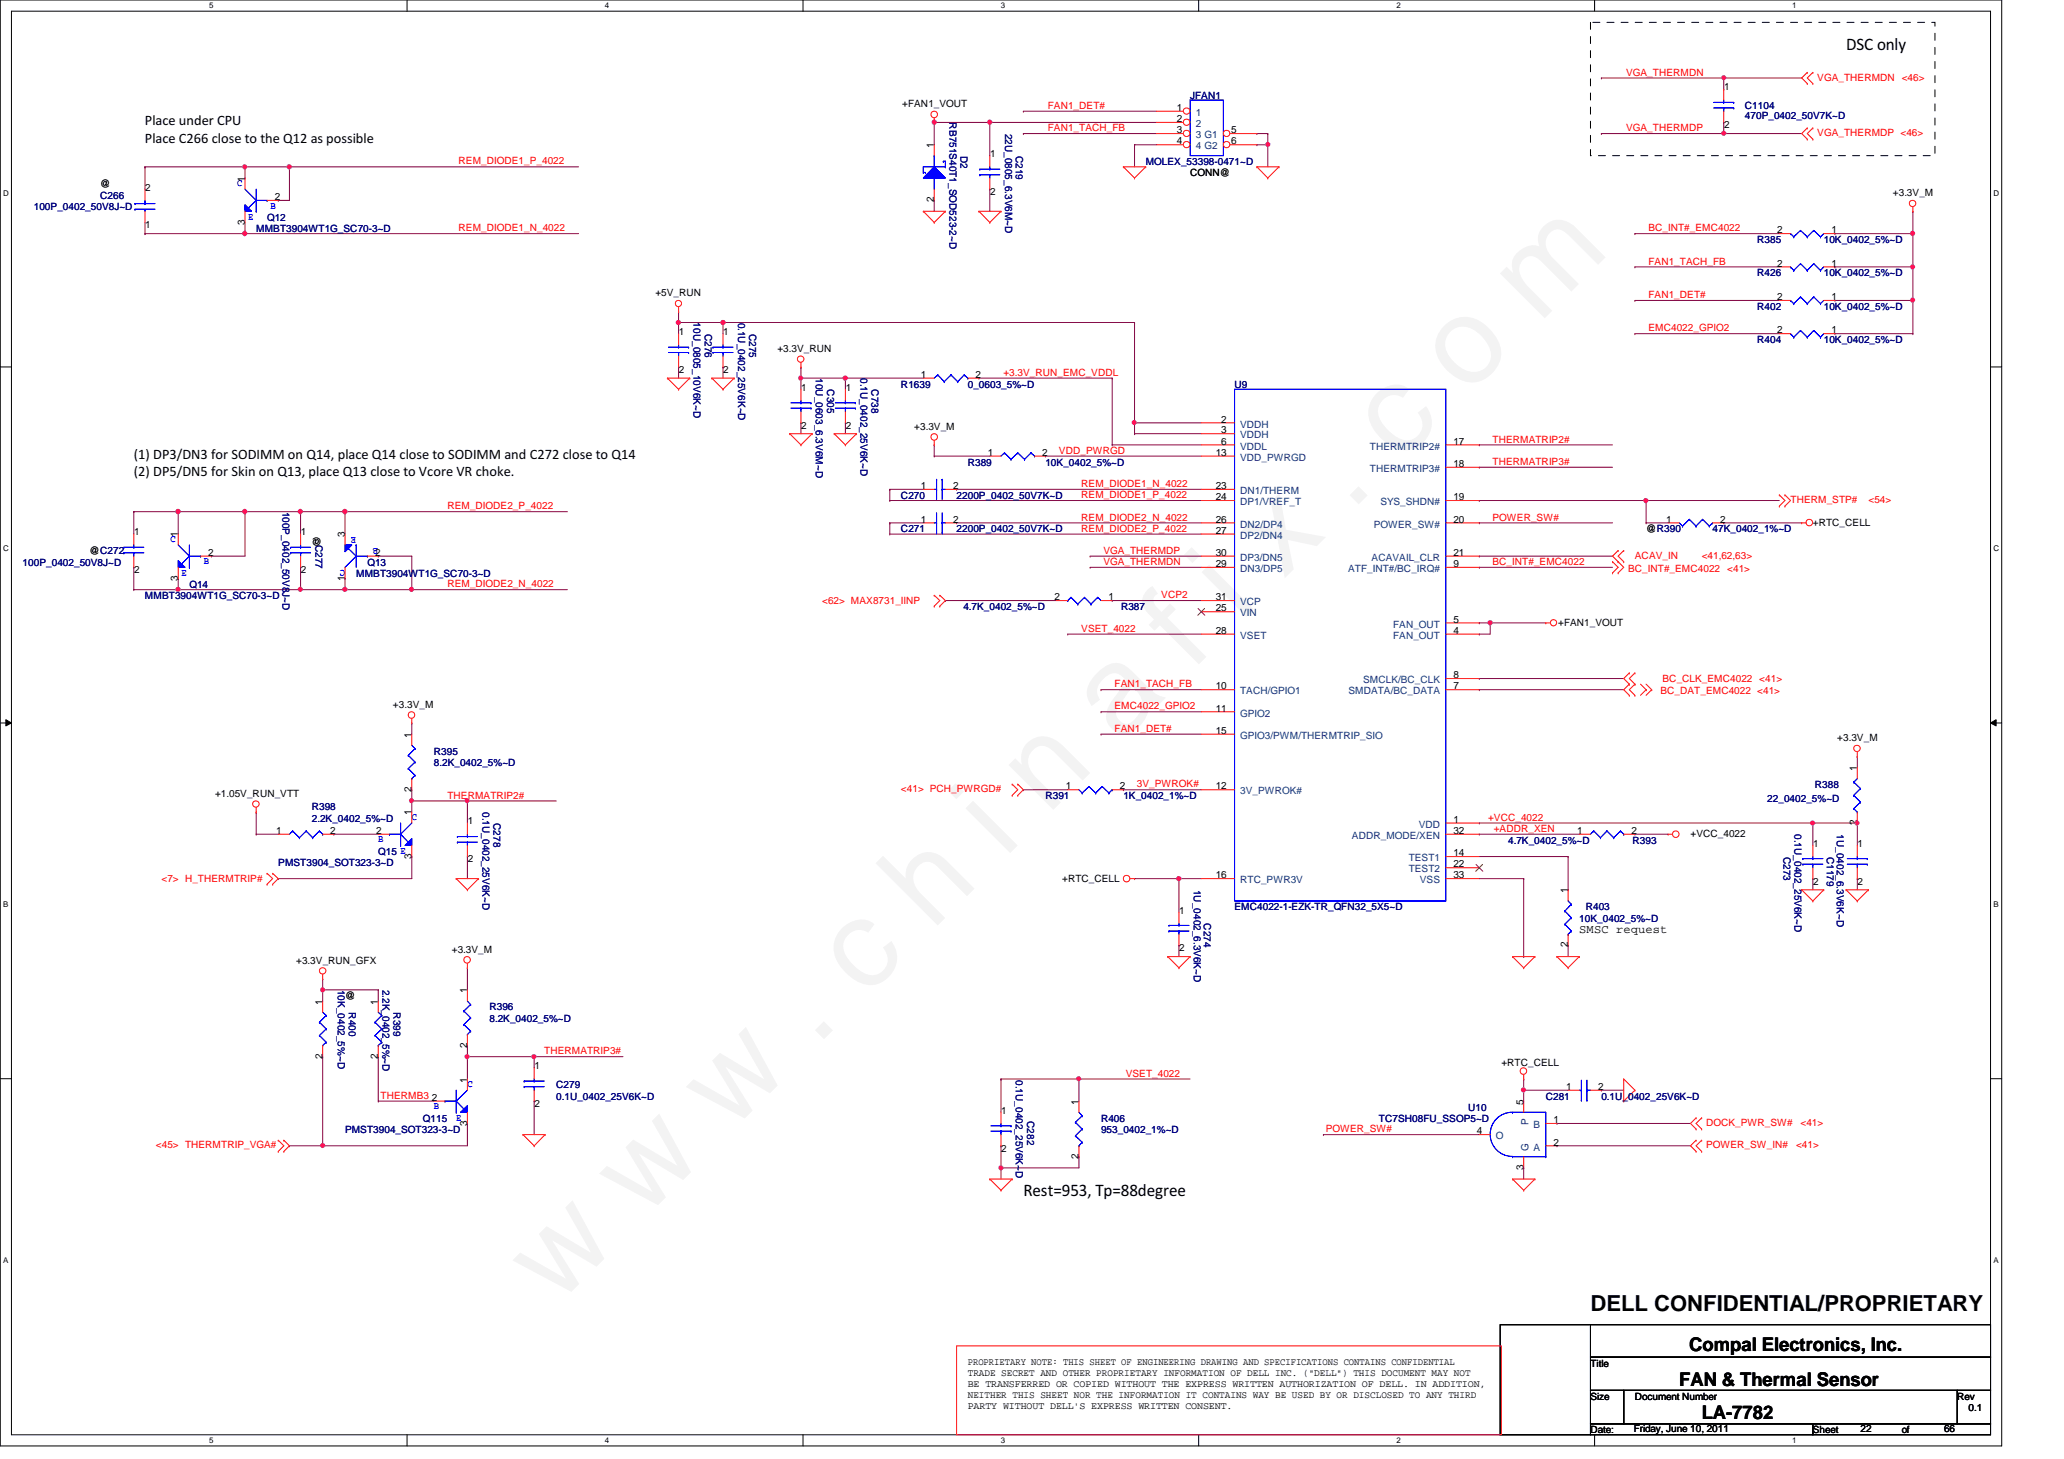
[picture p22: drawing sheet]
<svg xmlns="http://www.w3.org/2000/svg" width="297mm" height="210mm" viewBox="0 0 297 210" stroke-linecap="round" stroke-linejoin="round" font-family="sans-serif">
<defs><g id="words">
<text font-size="17.6" fill="#f0f" x="80.1" y="188" transform="rotate(-45 80.1 188)">w w w . c h i n a f i x . c o m</text>
<text font-size="3.2" x="228.9" y="188.6">DELL CONFIDENTIAL/PROPRIETARY</text>
<g font-size="2.7">
<text x="243.1" y="194.4">Compal Electronics, Inc.</text>
<text x="241.7" y="199.4">FAN &amp; Thermal Sensor</text>
<text x="244.9" y="204.2">LA-7782</text>
</g>
<g font-size="2.5">
<text x="265.7" y="7.2">DSC only</text>
<text x="147.3" y="172">Rest=953, Tp=88degree</text>
</g>
<g font-size="2.1">
<text x="20.9" y="18">Place under CPU</text>
<text x="20.9" y="20.5">Place C266 close to the Q12 as possible</text>
<text x="19.3" y="66">(1) DP3/DN3 for SODIMM on Q14, place Q14 close to SODIMM and C272 close to Q14</text>
<text x="19.3" y="68.5">(2) DP5/DN5 for Skin on Q13, place Q13 close to Vcore VR choke.</text>
</g>
<text font-size="1.7" x="227.3" y="134.2">SMSC request</text>
<g font-size="1.4" fill="#f00">
<text x="234" y="10.9">VGA_THERMDN</text>
<text x="261.5" y="11.6">VGA_THERMDN &lt;46&gt;</text>
<text x="150.8" y="15.7">FAN1_DET#</text>
<text x="66" y="23.7">REM_DIODE1_P_4022</text>
<text x="150.8" y="18.9">FAN1_TACH_FB</text>
<text x="234" y="18.9">VGA_THERMDP</text>
<text x="261.5" y="19.6">VGA_THERMDP &lt;46&gt;</text>
<text x="66" y="33.3">REM_DIODE1_N_4022</text>
<text x="237.2" y="33.3">BC_INT#_EMC4022</text>
<text x="237.2" y="38.1">FAN1_TACH_FB</text>
<text x="237.2" y="42.9">FAN1_DET#</text>
<text x="237.2" y="47.7">EMC4022_GPIO2</text>
<text x="144.4" y="54.1">+3.3V_RUN_EMC_VDDL</text>
<text x="152.4" y="65.3">VDD_PWRGD</text>
<text x="214.8" y="63.7">THERMATRIP2#</text>
<text x="155.6" y="71.7">REM_DIODE1_P_4022</text>
<text x="155.6" y="70.1">REM_DIODE1_N_4022</text>
<text x="214.8" y="66.9">THERMATRIP3#</text>
<text x="64.4" y="73.3">REM_DIODE2_P_4022</text>
<text x="155.6" y="76.5">REM_DIODE2_P_4022</text>
<text x="155.6" y="74.9">REM_DIODE2_N_4022</text>
<text x="214.8" y="74.9">POWER_SW#</text>
<text x="257.7" y="72.4">THERM_STP#</text>
<text x="268.9" y="72.4">&lt;54&gt;</text>
<text x="158.8" y="79.7">VGA_THERMDP</text>
<text x="158.8" y="81.3">VGA_THERMDN</text>
<text x="214.8" y="81.3">BC_INT#_EMC4022</text>
<text x="234.3" y="82.3">BC_INT#_EMC4022</text>
<text x="235.3" y="80.4">ACAV_IN</text>
<text x="244.9" y="80.4">&lt;41,62,63&gt;</text>
<text x="248.6" y="82.3">&lt;41&gt;</text>
<text x="64.4" y="84.5">REM_DIODE2_N_4022</text>
<text x="118.3" y="86.8">&lt;62&gt; MAX8731_IINP</text>
<text x="167.1" y="86.1">VCP2</text>
<text x="155.6" y="90.9">VSET_4022</text>
<text x="160.4" y="98.9">FAN1_TACH_FB</text>
<text x="239" y="99.8">BC_DAT_EMC4022 &lt;41&gt;</text>
<text x="239.3" y="98.2">BC_CLK_EMC4022 &lt;41&gt;</text>
<text x="160.4" y="105.3">FAN1_DET#</text>
<text x="160.4" y="102.1">EMC4022_GPIO2</text>
<text x="163.6" y="113.3">3V_PWROK#</text>
<text x="64.4" y="114.9">THERMATRIP2#</text>
<text x="129.7" y="114">&lt;41&gt; PCH_PWRGD#</text>
<text x="214.2" y="118.1">+VCC_4022</text>
<text x="215" y="119.7">+ADDR_XEN</text>
<text x="23.2" y="126.8">&lt;7&gt; H_THERMTRIP#</text>
<text x="78.3" y="151.7">THERMATRIP3#</text>
<text x="162" y="154.9">VSET_4022</text>
<text x="54.8" y="158.1">THERMB3</text>
<text x="22.4" y="165.2">&lt;45&gt; THERMTRIP_VGA#</text>
<text x="190.8" y="162.9">POWER_SW#</text>
<text x="245.5" y="162">DOCK_PWR_SW#</text>
<text x="245.5" y="165.2">POWER_SW_IN#</text>
<text x="258.5" y="165.2">&lt;41&gt;</text>
<text x="259.1" y="162">&lt;41&gt;</text>
</g>
<g font-size="1.4">
<text x="129.8" y="15.5">+FAN1_VOUT</text>
<text x="169.4" y="16">1</text>
<text x="169.4" y="17.6">2</text>
<text x="248.1" y="13">1</text>
<text x="134.4" y="21.3" transform="rotate(-90 134.4 21.3)">1</text>
<text x="142.5" y="22.6">1</text>
<text x="169.4" y="19.2">3</text>
<text x="169.4" y="20.8">4</text>
<text x="177.2" y="19.2">5</text>
<text x="177.2" y="20.8">6</text>
<text x="248.1" y="18.5">2</text>
<text x="14.4" y="27">@</text>
<text x="20.9" y="27.4">2</text>
<text x="35.2" y="26.1" transform="rotate(-90 35.2 26.1)">1</text>
<text x="39.5" y="28.8">2</text>
<text x="134.4" y="29.1" transform="rotate(-90 134.4 29.1)">2</text>
<text x="142.5" y="28.1">2</text>
<text x="171.3" y="25.4">CONN@</text>
<text x="272.4" y="28.2">+3.3V_M</text>
<text x="20.9" y="32.9">1</text>
<text x="35.2" y="32.3" transform="rotate(-90 35.2 32.3)">3</text>
<text x="255.8" y="33.6">2</text>
<text x="263.6" y="33.6">1</text>
<text x="255.8" y="38.4">2</text>
<text x="263.6" y="38.4">1</text>
<text x="94.3" y="42.6">+5V_RUN</text>
<text x="255.8" y="43.2">2</text>
<text x="255.8" y="48">2</text>
<text x="263.6" y="43.2">1</text>
<text x="263.6" y="48">1</text>
<text x="97.7" y="48.2">1</text>
<text x="97.7" y="53.7">2</text>
<text x="104.1" y="48.2">1</text>
<text x="104.1" y="53.7">2</text>
<text x="111.9" y="50.6">+3.3V_RUN</text>
<text x="115.3" y="56.2">1</text>
<text x="121.7" y="56.2">1</text>
<text x="132.5" y="54.4">1</text>
<text x="140.4" y="54.4">2</text>
<text x="115.3" y="61.7">2</text>
<text x="121.7" y="61.7">2</text>
<text x="131.6" y="61.8">+3.3V_M</text>
<text x="142.2" y="65.6">1</text>
<text x="150" y="65.6">2</text>
<text x="175" y="65.6">13</text>
<text x="175.8" y="60.8">2</text>
<text x="175.8" y="62.4">3</text>
<text x="175.8" y="64">6</text>
<text x="209.2" y="64">17</text>
<text x="132.5" y="70.4">1</text>
<text x="137.2" y="70.4">2</text>
<text x="175" y="72">24</text>
<text x="175" y="70.4">23</text>
<text x="209.2" y="72">19</text>
<text x="209.2" y="67.2">18</text>
<text x="19.3" y="77">1</text>
<text x="25.6" y="77.3" transform="rotate(-90 25.6 77.3)">1</text>
<text x="43.3" y="77">1</text>
<text x="46.3" y="77.4" transform="rotate(180 46.3 77.4)">@</text>
<text x="49.6" y="77.3" transform="rotate(-90 49.6 77.3)">3</text>
<text x="132.5" y="75.2">1</text>
<text x="137.2" y="75.2">2</text>
<text x="175" y="75.2">26</text>
<text x="175" y="76.8">27</text>
<text x="209.2" y="75.2">20</text>
<text x="236.9" y="76.6">@R390</text>
<text x="239.8" y="75.2">1</text>
<text x="247.6" y="75.2">2</text>
<text x="260.9" y="75.6">+RTC_CELL</text>
<text x="12.9" y="79.8">@C272</text>
<text x="19.3" y="82.5">2</text>
<text x="25.6" y="83.5" transform="rotate(-90 25.6 83.5)">3</text>
<text x="30" y="80">2</text>
<text x="43.3" y="82.5">2</text>
<text x="49.6" y="83.5" transform="rotate(-90 49.6 83.5)">1</text>
<text x="54" y="80">2</text>
<text x="175" y="81.6">29</text>
<text x="175" y="80">30</text>
<text x="209.2" y="80">21</text>
<text x="209.2" y="81.6">9</text>
<text x="151.8" y="86.4">2</text>
<text x="159.6" y="86.4">1</text>
<text x="175" y="86.4">31</text>
<text x="175" y="88">25</text>
<text x="209.2" y="89.6">5</text>
<text x="175" y="91.2">28</text>
<text x="209.2" y="91.2">4</text>
<text x="224.2" y="90">+FAN1_VOUT</text>
<text x="56.6" y="101.9">+3.3V_M</text>
<text x="175" y="99.2">10</text>
<text x="209.2" y="97.6">8</text>
<text x="209.2" y="99.2">7</text>
<text x="59.2" y="106.1" transform="rotate(-90 59.2 106.1)">1</text>
<text x="175" y="102.4">11</text>
<text x="175" y="105.6">15</text>
<text x="264.4" y="106.6">+3.3V_M</text>
<text x="59.2" y="113.9" transform="rotate(-90 59.2 113.9)">2</text>
<text x="153.4" y="113.6">1</text>
<text x="161.2" y="113.6">2</text>
<text x="175" y="113.6">12</text>
<text x="267.2" y="110.9" transform="rotate(-90 267.2 110.9)">1</text>
<text x="30.9" y="114.6">+1.05V_RUN_VTT</text>
<text x="39.7" y="120">1</text>
<text x="47.5" y="120">2</text>
<text x="54.1" y="120">2</text>
<text x="59.2" y="117.3" transform="rotate(-90 59.2 117.3)">1</text>
<text x="67.3" y="118.6">1</text>
<text x="209.2" y="120">32</text>
<text x="209.2" y="118.4">1</text>
<text x="227" y="120">1</text>
<text x="234.8" y="120">2</text>
<text x="267.2" y="118.7" transform="rotate(-90 267.2 118.7)">2</text>
<text x="59.2" y="123.5" transform="rotate(-90 59.2 123.5)">3</text>
<text x="67.3" y="124.1">2</text>
<text x="209.2" y="123.2">14</text>
<text x="209.2" y="124.8">22</text>
<text x="243.3" y="120.4">+VCC_4022</text>
<text x="260.9" y="121.8">1</text>
<text x="267.3" y="121.8">1</text>
<text x="152.9" y="126.8">+RTC_CELL</text>
<text x="169.7" y="131.4">1</text>
<text x="175" y="126.4">16</text>
<text x="209.2" y="126.4">33</text>
<text x="225.6" y="128.5" transform="rotate(-90 225.6 128.5)">1</text>
<text x="260.9" y="127.3">2</text>
<text x="267.3" y="127.3">2</text>
<text x="65" y="137.1">+3.3V_M</text>
<text x="169.7" y="136.9">2</text>
<text x="225.6" y="136.3" transform="rotate(-90 225.6 136.3)">2</text>
<text x="42.6" y="138.6">+3.3V_RUN_GFX</text>
<text x="49.7" y="143.8">@</text>
<text x="67.2" y="142.9" transform="rotate(-90 67.2 142.9)">1</text>
<text x="46.4" y="144.5" transform="rotate(-90 46.4 144.5)">1</text>
<text x="54.4" y="144.5" transform="rotate(-90 54.4 144.5)">1</text>
<text x="46.4" y="152.3" transform="rotate(-90 46.4 152.3)">2</text>
<text x="54.4" y="152.3" transform="rotate(-90 54.4 152.3)">2</text>
<text x="67.2" y="155.7" transform="rotate(-90 67.2 155.7)">1</text>
<text x="67.2" y="150.7" transform="rotate(-90 67.2 150.7)">2</text>
<text x="76.9" y="153.8">1</text>
<text x="216.1" y="153.4">+RTC_CELL</text>
<text x="62.1" y="158.4">2</text>
<text x="67.2" y="161.9" transform="rotate(-90 67.2 161.9)">3</text>
<text x="76.9" y="159.3">2</text>
<text x="144.1" y="160.2">1</text>
<text x="155.2" y="158.9" transform="rotate(-90 155.2 158.9)">1</text>
<text x="219.2" y="158.9" transform="rotate(-90 219.2 158.9)">5</text>
<text x="223.6" y="161.6">1</text>
<text x="225.4" y="156.8">1</text>
<text x="230" y="156.8">2</text>
<text x="144.1" y="165.7">2</text>
<text x="155.2" y="166.8" transform="rotate(-90 155.2 166.8)">2</text>
<text x="212.6" y="163.2">4</text>
<text x="223.6" y="164.8">2</text>
<text x="219.2" y="168.3" transform="rotate(-90 219.2 168.3)">3</text>
<text x="139.3" y="196.4">PROPRIETARY NOTE: THIS SHEET OF ENGINEERING DRAWING AND SPECIFICATIONS CONTAINS CONFIDENTIAL</text>
<text x="139.3" y="198">TRADE SECRET AND OTHER PROPRIETARY INFORMATION OF DELL INC. (&quot;DELL&quot;) THIS DOCUMENT MAY NOT</text>
<text x="228.9" y="196.6">Title</text>
<text x="139.3" y="201.1">NEITHER THIS SHEET NOR THE INFORMATION IT CONTAINS WAY BE USED BY OR DISCLOSED TO ANY THIRD</text>
<text x="139.3" y="199.6">BE TRANSFERRED OR COPIED WITHOUT THE EXPRESS WRITTEN AUTHORIZATION OF DELL. IN ADDITION,</text>
<text x="139.3" y="202.7">PARTY WITHOUT DELL'S EXPRESS WRITTEN CONSENT.</text>
<text x="228.9" y="201.4">Size</text>
<text x="235.3" y="201.4">Document Number</text>
<text x="281.7" y="201.4">Rev</text>
<text x="283.3" y="203">0.1</text>
<text x="228.9" y="206.2">Date:</text>
<text x="235.1" y="206">Friday, June 10, 2011</text>
<text x="260.9" y="206.2">Sheet</text>
<text x="267.8" y="206">22</text>
<text x="273.7" y="206.2">of</text>
<text x="279.8" y="206">66</text>
</g>
<g font-size="1.4" fill="#000080">
<text x="136.6" y="17.6" transform="rotate(90 136.6 17.6)">RB751S40T1_SOD523-2~D</text>
<text x="171.3" y="14.2">JFAN1</text>
<text x="251.1" y="15.7">C1104</text>
<text x="251.1" y="17.2">470P_0402_50V7K~D</text>
<text x="138.2" y="22.4" transform="rotate(90 138.2 22.4)">D2</text>
<text x="144.6" y="19.2" transform="rotate(90 144.6 19.2)">22U_0805_6.3V6M~D</text>
<text x="146.2" y="22.4" transform="rotate(90 146.2 22.4)">C219</text>
<text x="164.9" y="23.7">MOLEX_53398-0471~D</text>
<text x="14.4" y="28.6">C266</text>
<text x="4.9" y="30.2">100P_0402_50V8J~D</text>
<text x="36.9" y="33.4">MMBT3904WT1G_SC70-3~D</text>
<text x="38.4" y="31.7">Q12</text>
<text x="252.9" y="35">R385</text>
<text x="262.5" y="35">10K_0402_5%~D</text>
<text x="252.9" y="39.8">R426</text>
<text x="262.5" y="39.8">10K_0402_5%~D</text>
<text x="99.8" y="46.4" transform="rotate(90 99.8 46.4)">10U_0805_10V6K~D</text>
<text x="106.2" y="46.4" transform="rotate(90 106.2 46.4)">0.1U_0402_25V6K~D</text>
<text x="252.9" y="44.6">R402</text>
<text x="262.5" y="44.6">10K_0402_5%~D</text>
<text x="101.4" y="48" transform="rotate(90 101.4 48)">C276</text>
<text x="107.8" y="48" transform="rotate(90 107.8 48)">C275</text>
<text x="252.9" y="49.4">R404</text>
<text x="262.5" y="49.4">10K_0402_5%~D</text>
<text x="117.4" y="54.4" transform="rotate(90 117.4 54.4)">10U_0603_6.3V6M~D</text>
<text x="119" y="56" transform="rotate(90 119 56)">C305</text>
<text x="123.8" y="54.4" transform="rotate(90 123.8 54.4)">0.1U_0402_25V6K~D</text>
<text x="125.4" y="56" transform="rotate(90 125.4 56)">C738</text>
<text x="129.7" y="55.8">R1639</text>
<text x="139.3" y="55.8">0_0603_5%~D</text>
<text x="177.7" y="55.8">U9</text>
<text x="129.7" y="71.8">C270</text>
<text x="137.7" y="71.8">2200P_0402_50V7K~D</text>
<text x="139.3" y="67">R389</text>
<text x="150.4" y="67">10K_0402_5%~D</text>
<text x="40.6" y="73.6" transform="rotate(90 40.6 73.6)">100P_0402_50V8J~D</text>
<text x="129.7" y="76.6">C271</text>
<text x="137.7" y="76.6">2200P_0402_50V7K~D</text>
<text x="246.5" y="76.6">47K_0402_1%~D</text>
<text x="3.3" y="81.4">100P_0402_50V8J~D</text>
<text x="45.4" y="78.4" transform="rotate(90 45.4 78.4)">C277</text>
<text x="51.3" y="83">MMBT3904WT1G_SC70-3~D</text>
<text x="52.9" y="81.4">Q13</text>
<text x="20.9" y="86.2">MMBT3904WT1G_SC70-3~D</text>
<text x="27.3" y="84.6">Q14</text>
<text x="138.6" y="87.8">4.7K_0402_5%~D</text>
<text x="161.3" y="87.8">R387</text>
<text x="62.4" y="108.6">R395</text>
<text x="62.4" y="110.2">8.2K_0402_5%~D</text>
<text x="261.2" y="113.4">R388</text>
<text x="44.9" y="116.6">R398</text>
<text x="44.9" y="118.2">2.2K_0402_5%~D</text>
<text x="69.4" y="116.8" transform="rotate(90 69.4 116.8)">0.1U_0402_25V6K~D</text>
<text x="71" y="118.4" transform="rotate(90 71 118.4)">C278</text>
<text x="150.4" y="115">R391</text>
<text x="161.7" y="115">1K_0402_1%~D</text>
<text x="254.3" y="115.3">22_0402_5%~D</text>
<text x="40" y="124.6">PMST3904_SOT323-3~D</text>
<text x="54.4" y="123">Q15 E</text>
<text x="217" y="121.4">4.7K_0402_5%~D</text>
<text x="234.9" y="121.4">R393</text>
<text x="256.7" y="123.2" transform="rotate(90 256.7 123.2)">C273</text>
<text x="258.2" y="120" transform="rotate(90 258.2 120)">0.1U_0402_25V6K~D</text>
<text x="262.9" y="123.2" transform="rotate(90 262.9 123.2)">C1179</text>
<text x="264.3" y="120" transform="rotate(90 264.3 120)">1U_0402_6.3V6K~D</text>
<text x="171.8" y="128" transform="rotate(90 171.8 128)">1U_0402_6.3V6K~D</text>
<text x="177.7" y="131">EMC4022-1-EZK-TR_QFN32_5X5~D</text>
<text x="228.2" y="131">R403</text>
<text x="173.3" y="132.8" transform="rotate(90 173.3 132.8)">C274</text>
<text x="227.3" y="132.6">10K_0402_5%~D</text>
<text x="48.6" y="142.4" transform="rotate(90 48.6 142.4)">10K_0402_5%~D</text>
<text x="55" y="142.4" transform="rotate(90 55 142.4)">2.2K_0402_5%~D</text>
<text x="50.2" y="145.6" transform="rotate(90 50.2 145.6)">R400</text>
<text x="56.6" y="145.6" transform="rotate(90 56.6 145.6)">R399</text>
<text x="70.4" y="145.4">R396</text>
<text x="70.4" y="147">8.2K_0402_5%~D</text>
<text x="146.2" y="155.4" transform="rotate(90 146.2 155.4)">0.1U_0402_25V6K~D</text>
<text x="60.9" y="161.4">Q115</text>
<text x="80" y="156.6">C279</text>
<text x="80" y="158.2">0.1U_0402_25V6K~D</text>
<text x="147.8" y="161.3" transform="rotate(90 147.8 161.3)">C282</text>
<text x="158.5" y="161.4">R406</text>
<text x="198.5" y="161.4">TC7SH08FU_SSOP5~D</text>
<text x="211.3" y="159.8">U10</text>
<text x="222.5" y="158.2">C281</text>
<text x="230.5" y="158.2">0.1U_0402_25V6K~D</text>
<text x="49.7" y="163">PMST3904_SOT323-3~D</text>
<text x="158.5" y="163">953_0402_1%~D</text>
</g>
<g font-size="1.4" fill="#004080">
<text x="172.1" y="16.7">1</text>
<text x="172.1" y="18.3">2</text>
<text x="172.1" y="19.9">3 G1</text>
<text x="172.1" y="21.5">4 G2</text>
<text x="178.5" y="61.5">VDDH</text>
<text x="178.5" y="63.1">VDDH</text>
<text x="178.5" y="64.7">VDDL</text>
<text x="197.1" y="64.7">THERMTRIP2#</text>
<text x="178.5" y="71.1">DN1/THERM</text>
<text x="178.5" y="66.3">VDD_PWRGD</text>
<text x="197.1" y="67.9">THERMTRIP3#</text>
<text x="178.5" y="72.7">DP1/VREF_T</text>
<text x="178.5" y="75.9">DN2/DP4</text>
<text x="178.5" y="77.5">DP2/DN4</text>
<text x="197.7" y="75.9">POWER_SW#</text>
<text x="198.7" y="72.7">SYS_SHDN#</text>
<text x="178.5" y="82.3">DN3/DP5</text>
<text x="178.5" y="80.7">DP3/DN5</text>
<text x="194" y="82.3">ATF_INT#/BC_IRQ#</text>
<text x="197.4" y="80.7">ACAVAIL_CLR</text>
<text x="178.5" y="87.1">VCP</text>
<text x="178.5" y="88.7">VIN</text>
<text x="178.5" y="91.9">VSET</text>
<text x="200.5" y="91.9">FAN_OUT</text>
<text x="200.5" y="90.3">FAN_OUT</text>
<text x="178.5" y="99.9">TACH/GPIO1</text>
<text x="194.1" y="99.9">SMDATA/BC_DATA</text>
<text x="196.2" y="98.3">SMCLK/BC_CLK</text>
<text x="178.5" y="103.1">GPIO2</text>
<text x="178.5" y="106.3">GPIO3/PWM/THERMTRIP_SIO</text>
<text x="178.5" y="114.3">3V_PWROK#</text>
<text x="204.2" y="119.1">VDD</text>
<text x="194.6" y="120.7">ADDR_MODE/XEN</text>
<text x="202.7" y="123.9">TEST1</text>
<text x="202.7" y="125.5">TEST2</text>
<text x="178.5" y="127.1">RTC_PWR3V</text>
<text x="204.3" y="127.1">VSS</text>
<text x="220" y="161.8" transform="rotate(-90 220 161.8)">P</text>
<text x="215.3" y="163.9">O</text>
<text x="220" y="165.6" transform="rotate(-90 220 165.6)">G</text>
<text x="220.7" y="162.3">B</text>
<text x="220.7" y="165.5">A</text>
</g>
<g font-size="1.4" fill="#00f">
<text x="34.1" y="26.8">C</text>
<text x="35.7" y="31.6">E</text>
<text x="38.9" y="30">B</text>
<text x="51.3" y="77.2" transform="rotate(180 51.3 77.2)">E</text>
<text x="24.6" y="78">C</text>
<text x="26.1" y="82.8">E</text>
<text x="29.3" y="81.2">B</text>
<text x="49.7" y="82" transform="rotate(180 49.7 82)">C</text>
<text x="54.4" y="78.8" transform="rotate(180 54.4 78.8)">B</text>
<text x="59.3" y="118">C</text>
<text x="54.4" y="121.2">B</text>
<text x="62.4" y="159.6">B</text>
<text x="65.7" y="161.2">E</text>
<text x="67.3" y="156.4">C</text>
</g>
<g font-size="1.1">
<text x="30.1" y="1.1">5</text>
<text x="87" y="1.1">4</text>
<text x="144" y="1.1">3</text>
<text x="201" y="1.1">2</text>
<text x="257.9" y="1.1">1</text>
<text x=".5" y="28.2">D</text>
<text x="286.9" y="28.2">D</text>
<text x=".5" y="79.3">C</text>
<text x="286.9" y="79.3">C</text>
<text x=".5" y="130.6">B</text>
<text x="286.9" y="130.6">B</text>
<text x=".5" y="181.7">A</text>
<text x="286.9" y="181.7">A</text>
<text x="30.1" y="207.6">5</text>
<text x="87" y="207.6">4</text>
<text x="144" y="207.6">3</text>
<text x="201" y="207.6">2</text>
<text x="257.9" y="207.6">1</text>
</g>
</g></defs>
<path d="M0 0h288.1v208h-288.1zM1.6 1.6h284.9v204.8h-284.9z" fill="none" stroke="#000" stroke-width=".14"/>
<g fill="#fff">
<path d="M30.1 .2h.6v1.2h-.6z"/>
<path d="M30.1 206.6h.6v1.2h-.6z"/>
</g>
<path d="M58.6 0v1.6M58.6 206.4v1.6" fill="none" stroke="#000" stroke-width=".14"/>
<g fill="#fff">
<path d="M87 .2h.6v1.2h-.6z"/>
<path d="M87 206.6h.6v1.2h-.6z"/>
</g>
<path d="M115.6 0v1.6M115.6 206.4v1.6" fill="none" stroke="#000" stroke-width=".14"/>
<g fill="#fff">
<path d="M144 .2h.6v1.2h-.6z"/>
<path d="M144 206.6h.6v1.2h-.6z"/>
</g>
<path d="M172.5 0v1.6M172.5 206.4v1.6" fill="none" stroke="#000" stroke-width=".14"/>
<g fill="#fff">
<path d="M201 .2h.5v1.2h-.5z"/>
<path d="M201 206.6h.5v1.2h-.5z"/>
</g>
<path d="M229.5 0v1.6M229.5 206.4v1.6" fill="none" stroke="#000" stroke-width=".14"/>
<g fill="#fff">
<path d="M257.9 .2h.6v1.2h-.6z"/>
<path d="M257.9 206.6h.6v1.2h-.6z"/>
<path d="M.5 27.2h.7v1.2h-.7z"/>
<path d="M286.9 27.2h.8v1.2h-.8z"/>
<path d="M.5 78.4h.7v1.1h-.7z"/>
<path d="M286.9 78.4h.8v1.1h-.8z"/>
</g>
<path d="M0 52.8h1.6M286.5 52.8h1.6" fill="none" stroke="#000" stroke-width=".14"/>
<g fill="#fff">
<path d="M.5 129.6h.7v1.2h-.7z"/>
<path d="M286.9 129.6h.7v1.2h-.7z"/>
</g>
<path d="M0 104h1.6M.8 103.5l.8 .5-.8 .4zM286.5 104l.8-.5v.9zM286.5 104h1.6" fill="none" stroke="#000" stroke-width=".14"/>
<path d="M.8 103.5l.8 .5-.8 .4zM286.5 104l.8-.5v.9z" fill="#000"/>
<g fill="#fff">
<path d="M.5 180.8h.7v1.1h-.7z"/>
<path d="M286.9 180.8h.7v1.1h-.7z"/>
</g>
<path d="M0 155.2h1.6M286.5 155.2h1.6" fill="none" stroke="#000" stroke-width=".14"/>
<path d="M25.7 73.6h.1M25.7 73.6h9.6M19.3 84.8h.1M25.7 83.2h.1M25.7 83.2v1.6h-6.4M30.4 80h.1M30.4 80h4.9" fill="none" stroke="#800040" stroke-width=".14"/>
<circle cx="25.6" cy="73.6" r=".32" fill="#f0f"/>
<circle cx="25.6" cy="73.6" r=".32" fill="none" stroke="#f0f" stroke-width=".14"/>
<path d="M20.9 33.6h.1M20.9 24h.1M20.9 24v3.2M20.9 32v1.6M20.9 24h20.8M35.3 24h.1M35.3 73.6h.1M35.3 73.6v6.4" fill="none" stroke="#800040" stroke-width=".14"/>
<circle cx="35.2" cy="24" r=".3" fill="#f0f"/>
<circle cx="35.2" cy="24" r=".3" fill="none" stroke="#f0f" stroke-width=".14"/>
<path d="M20.9 33.6h.1M20.9 33.6h14.4M35.3 25.6h.1M35.3 33.6h.1M35.3 24v1.6M35.3 32v1.6M40 28.8h.1M41.7 24h.1M41.7 24v4.8h-1.7M41.7 24h41.6" fill="none" stroke="#800040" stroke-width=".14"/>
<circle cx="41.6" cy="24" r=".31" fill="#f0f"/>
<circle cx="41.6" cy="24" r=".31" fill="none" stroke="#f0f" stroke-width=".14"/>
<path d="M35.3 33.6h.1M35.3 33.6h48" fill="none" stroke="#800040" stroke-width=".14"/>
<circle cx="35.2" cy="33.6" r=".31" fill="#f0f"/>
<circle cx="35.2" cy="33.6" r=".31" fill="none" stroke="#f0f" stroke-width=".14"/>
<path d="M19.3 73.6h.1M19.3 73.6h6.4M19.3 73.6v3.2M25.7 73.6h.1M25.7 73.6v3.2M19.3 81.6h.1M19.3 81.6v3.2M59.3 84.8h.1M59.3 84.8h22.4" fill="none" stroke="#800040" stroke-width=".14"/>
<circle cx="59.2" cy="84.8" r=".3" fill="#f0f"/>
<circle cx="59.2" cy="84.8" r=".3" fill="none" stroke="#f0f" stroke-width=".14"/>
<path d="M235.3 33.6h20.8M264.1 33.6h.1M264.1 33.6h11.2M275.3 33.6h.1M275.3 33.6v4.8" fill="none" stroke="#800040" stroke-width=".14"/>
<circle cx="275.2" cy="38.4" r=".3" fill="#f0f"/>
<circle cx="275.2" cy="38.4" r=".3" fill="none" stroke="#f0f" stroke-width=".14"/>
<circle cx="275.2" cy="33.6" r=".31" fill="#f0f"/>
<circle cx="275.2" cy="33.6" r=".31" fill="none" stroke="#f0f" stroke-width=".14"/>
<path d="M67.3 139.2h.1M67.3 139.2v3.2M46.4 142.4h.1M46.4 142.4v1.6M46.4 164.8h.1M67.3 161.6h.1M67.3 161.6v3.2h-20.9" fill="none" stroke="#800040" stroke-width=".14"/>
<circle cx="46.4" cy="164.8" r=".3" fill="#f0f"/>
<circle cx="46.4" cy="164.8" r=".3" fill="none" stroke="#f0f" stroke-width=".14"/>
<path d="M46.4 152h.1M46.4 142.4h.1M46.4 152v12.8h-4.7M46.4 142.4h8M41.7 164.8h.1" fill="none" stroke="#800040" stroke-width=".14"/>
<circle cx="46.4" cy="142.4" r=".3" fill="#f0f"/>
<circle cx="46.4" cy="142.4" r=".3" fill="none" stroke="#f0f" stroke-width=".14"/>
<g fill="none" stroke="#800040" stroke-width=".14">
<path d="M180.9 19.2h.1M180.9 19.2h1.6M182.5 19.2h.1M182.5 19.2v4.8M180.9 20.8h.1M180.9 20.8h1.6M182.5 20.8h.1M46.4 140.8h.1M46.4 140.8v1.6M54.4 142.4h.1M54.4 152h.1M54.4 158.4h.1"/>
<path d="M54.4 142.4v1.6M54.4 152v6.4M54.4 158.4h8M67.3 152h.1M67.3 152v3.2M224.1 161.6h19.2M224.1 164.8h19.2"/>
</g>
<circle cx="182.5" cy="20.8" r=".3" fill="#f0f"/>
<circle cx="182.5" cy="20.8" r=".3" fill="none" stroke="#f0f" stroke-width=".14"/>
<path d="M142.4 17.6h.1M142.4 17.6v4.8M235.3 38.4h20.8" fill="none" stroke="#800040" stroke-width=".14"/>
<circle cx="142.4" cy="17.6" r=".31" fill="#f0f"/>
<circle cx="142.4" cy="17.6" r=".31" fill="none" stroke="#f0f" stroke-width=".14"/>
<path d="M264.1 38.4h.1M264.1 38.4h11.2M36.9 116.8h.1M36.9 116.8v3.2M59.3 115.2h.1M59.3 115.2h8M36.9 120h.1M36.9 120h3.1M40 126.4h.1M59.3 123.2h.1M59.3 123.2v3.2h-19.3" fill="none" stroke="#800040" stroke-width=".14"/>
<circle cx="67.2" cy="115.2" r=".3" fill="#f0f"/>
<circle cx="67.2" cy="115.2" r=".3" fill="none" stroke="#f0f" stroke-width=".14"/>
<circle cx="59.2" cy="115.2" r=".3" fill="#f0f"/>
<circle cx="59.2" cy="115.2" r=".3" fill="none" stroke="#f0f" stroke-width=".14"/>
<g fill="none" stroke="#800040" stroke-width=".14">
<path d="M147.3 16h.1M147.3 16h19.2M128.1 72h44.8M137.7 70.4h35.2M59.3 113.6h.1M59.3 104h.1M59.3 115.2h.1M59.3 104v1.6M59.3 113.6v3.2M67.3 115.2h.1M67.3 115.2v3.2M67.3 115.2h12.7"/>
<path d="M267.3 118.4h.1M267.3 118.4v3.2M48 120h.1M48 120h6.4M67.3 123.2h.1M67.3 123.2v3.2"/>
</g>
<circle cx="267.2" cy="118.4" r=".3" fill="#f0f"/>
<circle cx="267.2" cy="118.4" r=".3" fill="none" stroke="#f0f" stroke-width=".14"/>
<g fill="none" stroke="#800040" stroke-width=".14">
<path d="M134.4 17.6h.1M134.4 17.6v3.2M142.4 17.6h.1M142.4 17.6h24.1M147.3 19.2h.1M147.3 19.2h19.2M104.1 46.4h59.2M235.3 43.2h20.8M236.9 75.2h3.2M236.9 72h19.2M248.1 75.2h.1M248.1 75.2h11.2"/>
<path d="M212.9 118.4h48M267.3 108.8h.1M267.3 108.8v1.6M235.3 120h4.8M260.9 126.4h.1M260.9 126.4v1.6"/>
</g>
<circle cx="134.4" cy="17.6" r=".31" fill="#f0f"/>
<circle cx="134.4" cy="17.6" r=".31" fill="none" stroke="#f0f" stroke-width=".14"/>
<path d="M134.4 17.6h.1M134.4 17.6h8M163.3 20.8h.1M163.3 20.8v3.2M163.3 20.8h3.2M264.1 43.2h.1M264.1 43.2h11.2" fill="none" stroke="#800040" stroke-width=".14"/>
<circle cx="275.2" cy="43.2" r=".3" fill="#f0f"/>
<circle cx="275.2" cy="43.2" r=".3" fill="none" stroke="#f0f" stroke-width=".14"/>
<path d="M275.3 38.4h.1M275.3 30.4h.1M275.3 30.4v3.2M275.3 38.4v4.8M260.9 118.4h.1M260.9 118.4v3.2M260.9 118.4h6.4M267.3 126.4h.1M267.3 126.4v1.6" fill="none" stroke="#800040" stroke-width=".14"/>
<circle cx="260.9" cy="118.4" r=".3" fill="#f0f"/>
<circle cx="260.9" cy="118.4" r=".3" fill="none" stroke="#f0f" stroke-width=".14"/>
<path d="M43.3 73.6h.1M43.3 73.6h6.4M49.7 73.6h.1M49.7 73.6v3.2" fill="none" stroke="#800040" stroke-width=".14"/>
<circle cx="43.2" cy="73.6" r=".31" fill="#f0f"/>
<circle cx="43.2" cy="73.6" r=".31" fill="none" stroke="#f0f" stroke-width=".14"/>
<path d="M43.3 84.8h.1M49.7 83.2h.1M49.7 83.2v1.6h-6.4" fill="none" stroke="#800040" stroke-width=".14"/>
<circle cx="43.2" cy="84.8" r=".3" fill="#f0f"/>
<circle cx="43.2" cy="84.8" r=".3" fill="none" stroke="#f0f" stroke-width=".14"/>
<path d="M49.7 73.6h.1M49.7 73.6h32M54.4 80h.1M54.4 80h4.9" fill="none" stroke="#800040" stroke-width=".14"/>
<circle cx="49.6" cy="73.6" r=".32" fill="#f0f"/>
<circle cx="49.6" cy="73.6" r=".32" fill="none" stroke="#f0f" stroke-width=".14"/>
<path d="M49.7 84.8h.1M49.7 84.8h9.6M59.3 84.8h.1M59.3 80v4.8" fill="none" stroke="#800040" stroke-width=".14"/>
<circle cx="49.6" cy="84.8" r=".31" fill="#f0f"/>
<circle cx="49.6" cy="84.8" r=".31" fill="none" stroke="#f0f" stroke-width=".14"/>
<path d="M35.3 73.6h.1M35.3 73.6h8M43.3 73.6h.1M43.3 73.6v3.2" fill="none" stroke="#800040" stroke-width=".14"/>
<circle cx="35.2" cy="73.6" r=".31" fill="#f0f"/>
<circle cx="35.2" cy="73.6" r=".31" fill="none" stroke="#f0f" stroke-width=".14"/>
<path d="M25.7 84.8h.1M43.3 81.6h.1M43.3 81.6v3.2h-17.6" fill="none" stroke="#800040" stroke-width=".14"/>
<circle cx="25.6" cy="84.8" r=".31" fill="#f0f"/>
<circle cx="25.6" cy="84.8" r=".31" fill="none" stroke="#f0f" stroke-width=".14"/>
<path d="M67.3 152h.1M67.3 152h9.6" fill="none" stroke="#800040" stroke-width=".14"/>
<circle cx="67.2" cy="152" r=".3" fill="#f0f"/>
<circle cx="67.2" cy="152" r=".3" fill="none" stroke="#f0f" stroke-width=".14"/>
<path d="M248.1 19.2h.1M248.1 19.2h11.2M67.3 150.4h.1M67.3 150.4v1.6" fill="none" stroke="#800040" stroke-width=".14"/>
<circle cx="248.1" cy="19.2" r=".3" fill="#f0f"/>
<circle cx="248.1" cy="19.2" r=".3" fill="none" stroke="#f0f" stroke-width=".14"/>
<path d="M230.5 11.2h.1M230.5 11.2h28.8M248.1 11.2h.1" fill="none" stroke="#800040" stroke-width=".14"/>
<circle cx="248.1" cy="11.2" r=".3" fill="#f0f"/>
<circle cx="248.1" cy="11.2" r=".3" fill="none" stroke="#f0f" stroke-width=".14"/>
<path d="M230.5 19.2h.1M248.1 12.8h.1M248.1 17.6h.1M248.1 11.2v1.6M248.1 17.6v1.6h-17.6M235.3 48h20.8M264.1 48h.1M264.1 48h11.2M275.3 48h.1M275.3 43.2v4.8M128.1 76.8h44.8M137.7 75.2h35.2" fill="none" stroke="#800040" stroke-width=".14"/>
<g fill="none" stroke="#f00" stroke-width=".14">
<path d="M134.4 17.6h.1M134.4 17v.6M260.1 12h.1M260.1 10.4h.1M260.1 18.4h.1M260.1 10.4l-.8 .8 .8 .8M260.1 18.4l-.8 .8 .8 .8M260.9 10.4h.1M260.9 12h.1M260.9 18.4h.1M260.9 10.4l-.8 .8 .8 .8M260.9 18.4l-.8 .8 .8 .8"/>
<path d="M161.7 24h.1M161.7 24h3.2M161.7 24l1.6 1.6 1.6-1.6M164.9 24h.1M180.9 24h.1M180.9 24h3.2M180.9 24l1.6 1.6 1.6-1.6M184.1 24h.1M260.1 20h.1M260.9 20h.1M275.3 30.4h.1M275.3 29.8v.6"/>
<path d="M256.1 72.8h.1M256.1 71.2h.1M256.1 71.2l.8 .8-.8 .8M256.9 72.8h.1M256.9 71.2h.1M256.9 71.2l.8 .8-.8 .8M259.3 75.2h.1M259.3 75.2h.6M236.9 98.4l.8 .8M237.7 99.2h.1M237.7 99.2l-.8 .8M36.9 116.8h.1"/>
<path d="M36.9 116.2v.6M59.3 104h.1M59.3 103.4v.6M267.3 108.8h.1M267.3 108.2v.6M38.4 125.6h.1M38.4 127.2h.1M38.4 125.6l.8 .8-.8 .8M39.2 127.2h.1M39.2 125.6h.1M39.2 125.6l.8 .8-.8 .8M65.7 126.4h.1"/>
<path d="M65.7 126.4h3.2l-1.6 1.6M65.7 126.4l1.6 1.6M67.3 139.2h.1M67.3 128h.1M67.3 138.6v.6M240.1 120h.1M240.1 120h.6M259.3 128h.1M259.3 128h3.2M259.3 128l1.6 1.6M260.9 129.6h.1M260.9 121.6v1.6"/>
<path d="M260.9 124.8v1.6M262.5 128h.1M262.5 128l-1.6 1.6M265.7 128h.1M265.7 128h3.2M265.7 128l1.6 1.6M267.3 129.6h.1M268.9 128h.1M268.9 128l-1.6 1.6M46.4 140.8h.1M46.4 140.2v.6M67.3 142.4v1.6"/>
<path d="M67.3 148.8v1.6M40 164h.1M40 165.7h.1M40 164l.8 .8-.8 .9M40.8 165.7h.1M40.8 164h.1M40.8 164l.9 .8-.9 .9M244.1 162.4h.1M244.1 160.8h.1M244.1 165.7h.1M244.1 164h.1M244.1 160.8l-.8 .8 .8 .8"/>
<path d="M244.1 164l-.8 .8 .8 .9M244.9 160.8h.1M244.9 162.4h.1M244.9 164h.1M244.9 165.7h.1M244.9 160.8l-.8 .8 .8 .8M244.9 164l-.8 .8 .8 .9M137.7 193.6h78.4v12.8h-78.4z"/>
<circle cx="134.4" cy="16.5" r=".47"/>
<circle cx="275.3" cy="29.3" r=".46"/>
<circle cx="260.4" cy="75.2" r=".47"/>
<circle cx="36.8" cy="115.7" r=".46"/>
<circle cx="59.2" cy="102.9" r=".47"/>
<circle cx="267.3" cy="107.7" r=".46"/>
<circle cx="46.4" cy="139.7" r=".46"/>
<circle cx="67.2" cy="138.1" r=".47"/>
<circle cx="241.2" cy="120" r=".47"/>
</g>
<path d="M215.9 190.6h13v15.8h-13zM228.9 190.6h57.6v4.6h-57.6zM228.9 195.2h57.6v4.8h-57.6zM228.9 200h4.8v4.9h-4.8zM228.9 204.9h32v1.5h-32zM233.7 200h48v4.9h-48zM260.9 204.9h25.6v1.5h-25.6zM281.7 200h4.8v4.9h-4.8z" fill="none" stroke="#000" stroke-width=".14"/>
<path d="M228.9 3.2h49.6v19.2h-49.6z" fill="none" stroke="#000" stroke-width=".14" stroke-dasharray="1 1 1 1 1 1 1 1"/>
<g fill="none" stroke="#00f" stroke-width=".14">
<path d="M259.5 124.3h.1M259.5 123.5h.1M259.5 124.3h2.8M259.5 123.5h2.8M260.9 123.5h.1M260.9 124.3h.1M260.9 123.2v.3M260.9 124.3v.5M66.8 145.5h.1M66.8 147.4h.1M66.8 145.5l.9 .9-.9 1M66.8 147.4l.9 .9-.4 .5"/>
<path d="M67.3 148.8h.1M67.3 144l.4 .5-.9 1"/>
</g>
<path d="M25.7 80.6l.9 1h-.9z" fill-rule="evenodd" fill="#00f"/>
<path d="M25.7 78.4l1.6 1.6M27.3 78.4v3.2M25.7 80.6l.9 1h-.9zM26.1 81.2h.1M27.3 80h.1M27.3 81.6h.1M27.3 80l-1.2 1.2M27.3 80h1.6M28.9 80h.1" fill="none" stroke="#00f" stroke-width=".14"/>
<path d="M25.7 80.6l.9 1h-.9z" fill-rule="evenodd" fill="#00f"/>
<path d="M25.7 78.4l1.6 1.6M27.3 78.4v3.2M25.7 80.6l.9 1h-.9zM26.1 81.2h.1M27.3 80h.1M27.3 81.6h.1M27.3 80l-1.2 1.2M27.3 80h1.6M28.9 80h.1" fill="none" stroke="#00f" stroke-width=".14"/>
<path d="M25.7 76.8v1.6M25.7 81.6v1.6M28.9 80h1.5" fill="none" stroke="#f00" stroke-width=".14"/>
<path d="M49.7 78.4h.9l-.9 1z" fill-rule="evenodd" fill="#00f"/>
<path d="M49.7 78.4h.9l-.9 1zM50.1 78.9h.1M50.1 78.9l1.2 1.1M51.3 78.4h.1M51.3 78.4v3.2M51.3 80h.1M51.3 80l-1.6 1.6M51.3 80h1.6M52.9 80h.1" fill="none" stroke="#00f" stroke-width=".14"/>
<path d="M49.7 78.4h.9l-.9 1z" fill-rule="evenodd" fill="#00f"/>
<g fill="none" stroke="#00f" stroke-width=".14">
<path d="M19.4 29.3h.1M19.4 30.1h.1M19.4 29.3h2.9M19.4 30.1h2.9M20.9 30.1h.1M20.9 29.3h.1M20.9 28.8v.5M20.9 30.1v.3M49.7 78.4h.9l-.9 1zM50.1 78.9h.1M50.1 78.9l1.2 1.1M51.3 78.4h.1"/>
<path d="M51.3 78.4v3.2M51.3 80h.1M51.3 80l-1.6 1.6M51.3 80h1.6M52.9 80h.1"/>
</g>
<path d="M20.9 27.2v1.6M20.9 30.4v1.6M49.7 76.8v1.6M49.7 81.6v1.6M52.9 80h1.5" fill="none" stroke="#f00" stroke-width=".14"/>
<path d="M134.4 24l1.7 1.6h-3.2z" fill="#00f"/>
<path d="M134.4 24l1.7 1.6h-3.2zM134.4 22.4h.1M134.4 22.4v1.6M135.8 23.2h.1M135.8 23.2h.3M136.1 24h.1M136.1 23.2h.1M136.1 24h-3.2v.8M136.1 23.2v.8" fill="none" stroke="#00f" stroke-width=".14"/>
<path d="M134.4 24l1.7 1.6h-3.2z" fill="#00f"/>
<g fill="none" stroke="#00f" stroke-width=".14">
<path d="M134.4 24l1.7 1.6h-3.2zM134.4 22.4h.1M134.4 22.4v1.6M135.8 23.2h.1M135.8 23.2h.3M136.1 24h.1M136.1 23.2h.1M136.1 24h-3.2v.8M136.1 23.2v.8M17.8 79.5h.1M17.8 78.7h.1M17.8 79.5h2.9"/>
<path d="M17.8 78.7h2.9M19.3 78.7h.1M19.3 79.5h.1M19.3 78.4v.3M19.3 79.5v.5"/>
</g>
<path d="M134.4 20.8v1.6M19.3 76.8v1.6M19.3 80v1.6" fill="none" stroke="#f00" stroke-width=".14"/>
<path d="M66.8 159.6l.5-.5v.9h-1z" fill-rule="evenodd" fill="#00f"/>
<path d="M64 158.4h.1M64 158.4h1.7M65.7 158.4h.1M65.7 158.4l1.1 1.2M65.7 156.8v3.2M66.8 159.6l.5-.5v.9h-1zM66.8 159.6h.1M67.3 156.8l-1.6 1.6M65.7 160h.1" fill="none" stroke="#00f" stroke-width=".14"/>
<path d="M66.8 159.6l.5-.5v.9h-1z" fill-rule="evenodd" fill="#00f"/>
<g fill="none" stroke="#00f" stroke-width=".14">
<path d="M257.7 38.4h.1M257.7 33.6h.1M257.7 38.4l.4 .5M257.7 33.6l.4 .5M258.1 38.9h.1M258.1 34.1h.1M259.1 37.9h.1M259.1 33.1h.1M259.1 37.9l1 1M259.1 37.9l-1 1M259.1 33.1l1 1M259.1 33.1l-1 1"/>
<path d="M260.1 38.9h.1M260.1 34.1h.1M261 37.9h.1M261 33.1h.1M261 37.9l1 1M261 37.9l-.9 1M261 33.1l1 1M261 33.1l-.9 1M262 38.9h.1M262 34.1h.1M262.5 38.4l-.5 .5M262.5 33.6l-.5 .5"/>
<path d="M257.7 43.2h.1M257.7 43.2l.4 .5M258.1 43.7h.1M259.1 42.7h.1M259.1 42.7l1 1M259.1 42.7l-1 1M260.1 43.7h.1M261 42.7h.1M261 42.7l1 1M261 42.7l-.9 1M262 43.7h.1M262.5 43.2l-.5 .5"/>
<path d="M41.8 79.5h.1M41.8 78.7h.1M41.8 79.5h2.9M41.8 78.7h2.9M43.3 78.7h.1M43.3 79.5h.1M43.3 78.4v.3M43.3 79.5v.5M58.8 108.7h.1M58.8 110.6h.1M58.8 108.7l.9 .9M58.8 110.6l.9 .9"/>
<path d="M59.3 112h.1M59.3 107.2l.4 .5M59.7 107.7h.1M59.7 109.6h.1M59.7 111.5h.1M59.7 107.7l-.9 1M59.7 109.6l-.9 1M59.7 111.5l-.4 .5M65.8 121.2h.1M65.8 120.4h.1M65.8 121.2h2.9M65.8 120.4h2.9"/>
<path d="M67.3 120.4h.1M67.3 121.2h.1M67.3 120v.4M67.3 121.2v.4M64 158.4h.1M64 158.4h1.7M65.7 158.4h.1M65.7 158.4l1.1 1.2M65.7 156.8v3.2M66.8 159.6l.5-.5v.9h-1zM66.8 159.6h.1M67.3 156.8l-1.6 1.6"/>
<path d="M65.7 160h.1"/>
</g>
<g fill="none" stroke="#f00" stroke-width=".14">
<path d="M256.1 38.4h1.6M256.1 33.6h1.6M262.5 38.4h1.6M262.5 33.6h1.6M256.1 43.2h1.6M262.5 43.2h1.6M43.3 76.8v1.6M43.3 80v1.6M59.3 105.6v1.6M59.3 112v1.6M67.3 118.4v1.6M67.3 121.6v1.6"/>
<path d="M62.4 158.4h1.6M67.3 155.2v1.6M67.3 160v1.6"/>
</g>
<path d="M35.3 29.5l.9 .9h-.9z" fill-rule="evenodd" fill="#00f"/>
<path d="M35.3 29.5l.9 .9h-.9zM35.3 27.2l1.6 1.6M35.7 29.9h.1M36.9 28.8h.1M36.9 30.4h.1M36.9 28.8l-1.2 1.1M36.9 27.2v3.2M36.9 28.8h1.5M38.4 28.8h.1" fill="none" stroke="#00f" stroke-width=".14"/>
<path d="M35.3 29.5l.9 .9h-.9z" fill-rule="evenodd" fill="#00f"/>
<g fill="none" stroke="#00f" stroke-width=".14">
<path d="M246.6 15.5h2.9M246.6 14.7h2.9M248.1 14.7h.1M248.1 15.5h.1M248.1 14.4v.3M248.1 15.5v.5M249.5 15.5h.1M249.5 14.7h.1M35.3 29.5l.9 .9h-.9zM35.3 27.2l1.6 1.6M35.7 29.9h.1M36.9 28.8h.1"/>
<path d="M36.9 30.4h.1M36.9 28.8l-1.2 1.1M36.9 27.2v3.2M36.9 28.8h1.5M38.4 28.8h.1M142.4 24v.3M177.7 56h30.4v73.6h-30.4zM257.7 48h.1M257.7 48l.4 .5M258.1 48.5h.1M259.1 47.5h.1M259.1 47.5l1 1"/>
<path d="M259.1 47.5l-1 1M260.1 48.5h.1M261 47.5h.1M261 47.5l1 1M261 47.5l-.9 1M262 48.5h.1M262.5 48l-.5 .5M241.7 75.2l.4 .5M242.1 75.7h.1M243.1 74.7h.1M243.1 74.7l-1 1M243.1 74.7l1 1"/>
<path d="M244.1 75.7h.1M245 74.7h.1M245 74.7l-.9 1M245 74.7l1 1M246 75.7h.1M246.5 75.2h.1M246.5 75.2l-.5 .5M42.1 119.5h.1M42.1 119.5l-.4 .5M42.1 119.5l1 1M44.1 119.5h.1M44.1 119.5l-1 1"/>
<path d="M44.1 119.5l.9 1M46 119.5h.1M46 119.5l-1 1M46 119.5l.4 .5M266.8 112.5h.1M266.8 114.4h.1M266.8 116.3h.1M266.8 112.5l1 1M266.8 114.4l1 1M266.8 116.3l.5 .5M267.3 116.8h.1M267.3 112l-.5 .5"/>
<path d="M267.8 113.5h.1M267.8 115.4h.1M267.8 113.5l-1 .9M267.8 115.4l-1 .9M43.1 120.5h.1M45 120.5h.1M46.4 120h.1M265.8 124.3h2.9M265.8 123.5h2.9M267.3 123.5h.1M267.3 124.3h.1M267.3 123.2v.3"/>
<path d="M267.3 124.3v.5M268.7 124.3h.1M268.7 123.5h.1M54 147.1h.1M54 149h.1M54 147.1l.9 .9M54 149l.9 .9M54.4 150.4h.1M54.4 145.6l.5 .5M54.9 146.1h.1M54.9 148h.1M54.9 149.9h.1"/>
<path d="M54.9 146.1l-.9 1M54.9 148l-.9 1M54.9 149.9l-.5 .5"/>
</g>
<g fill="none" stroke="#f00" stroke-width=".14">
<path d="M248.1 12.8v1.6M248.1 16v1.6M35.3 25.6v1.6M35.3 30.4v1.6M38.4 28.8h1.6M142.4 22.4v1.6M256.1 48h1.6M262.5 48h1.6M240.1 75.2h1.6M246.5 75.2h1.6M267.3 110.4v1.6M267.3 116.8v1.6"/>
<path d="M40 120h1.7M46.4 120h1.6M267.3 121.6v1.6M267.3 124.8v1.6M54.4 144v1.6M54.4 150.4v1.6"/>
</g>
<path d="M58.8 121.2l.5-.6v1h-1z" fill-rule="evenodd" fill="#00f"/>
<path d="M57.7 118.4v3.2M59.3 118.4l-1.6 1.6M56 120h.1M56 120h1.7M57.7 120h.1M57.7 121.6h.1M57.7 120l1.1 1.2M58.8 121.2l.5-.6v1h-1zM58.8 121.2h.1" fill="none" stroke="#00f" stroke-width=".14"/>
<path d="M58.8 121.2l.5-.6v1h-1z" fill-rule="evenodd" fill="#00f"/>
<path d="M171.3 14.4h4.8v8h-4.8zM57.7 118.4v3.2M59.3 118.4l-1.6 1.6M56 120h.1M56 120h1.7M57.7 120h.1M57.7 121.6h.1M57.7 120l1.1 1.2M58.8 121.2l.5-.6v1h-1zM58.8 121.2h.1" fill="none" stroke="#00f" stroke-width=".14"/>
<path d="M59.3 116.8v1.6M54.4 120h1.6M59.3 121.6v1.6" fill="none" stroke="#f00" stroke-width=".14"/>
<circle cx="170.8" cy="16" r=".46" fill="#fff"/>
<g fill="none" stroke="#f00" stroke-width=".14">
<path d="M166.5 16h3.8"/>
<circle cx="170.8" cy="16" r=".46"/>
</g>
<circle cx="170.8" cy="17.6" r=".46" fill="#fff"/>
<g fill="none" stroke="#f00" stroke-width=".14">
<path d="M166.5 17.6h3.8"/>
<circle cx="170.8" cy="17.6" r=".46"/>
</g>
<circle cx="170.8" cy="19.2" r=".46" fill="#fff"/>
<g fill="none" stroke="#f00" stroke-width=".14">
<path d="M166.5 19.2h3.8"/>
<circle cx="170.8" cy="19.2" r=".46"/>
</g>
<circle cx="170.8" cy="20.8" r=".46" fill="#fff"/>
<g fill="none" stroke="#f00" stroke-width=".14">
<path d="M166.5 20.8h3.8"/>
<circle cx="170.8" cy="20.8" r=".46"/>
</g>
<circle cx="176.5" cy="19.2" r=".46" fill="#fff"/>
<g fill="none" stroke="#f00" stroke-width=".14">
<path d="M177 19.2h3.9"/>
<circle cx="176.5" cy="19.2" r=".46"/>
</g>
<circle cx="176.5" cy="20.8" r=".46" fill="#fff"/>
<g fill="none" stroke="#f00" stroke-width=".14">
<path d="M177 20.8h3.9M46.4 144v1.6M46.4 150.4v1.6"/>
<circle cx="176.5" cy="20.8" r=".46"/>
</g>
<path d="M46 147.1h.1M46 149h.1M46 147.1l.9 .9M46 149l.9 .9M46.4 150.4h.1M46.4 145.6l.5 .5M46.9 146.1h.1M46.9 148h.1M46.9 149.9h.1M46.9 146.1l-.9 1M46.9 148l-.9 1M46.9 149.9l-.5 .5" fill="none" stroke="#00f" stroke-width=".14"/>
<circle cx="25.6" cy="73.6" r=".32" fill="#f0f"/>
<circle cx="25.6" cy="73.6" r=".32" fill="none" stroke="#f0f" stroke-width=".14"/>
<circle cx="35.2" cy="24" r=".3" fill="#f0f"/>
<circle cx="35.2" cy="24" r=".3" fill="none" stroke="#f0f" stroke-width=".14"/>
<circle cx="41.6" cy="24" r=".31" fill="#f0f"/>
<circle cx="41.6" cy="24" r=".31" fill="none" stroke="#f0f" stroke-width=".14"/>
<circle cx="35.2" cy="33.6" r=".31" fill="#f0f"/>
<circle cx="35.2" cy="33.6" r=".31" fill="none" stroke="#f0f" stroke-width=".14"/>
<circle cx="59.2" cy="84.8" r=".3" fill="#f0f"/>
<circle cx="59.2" cy="84.8" r=".3" fill="none" stroke="#f0f" stroke-width=".14"/>
<circle cx="275.2" cy="38.4" r=".3" fill="#f0f"/>
<circle cx="275.2" cy="38.4" r=".3" fill="none" stroke="#f0f" stroke-width=".14"/>
<circle cx="275.2" cy="33.6" r=".31" fill="#f0f"/>
<circle cx="275.2" cy="33.6" r=".31" fill="none" stroke="#f0f" stroke-width=".14"/>
<circle cx="46.4" cy="164.8" r=".3" fill="#f0f"/>
<circle cx="46.4" cy="164.8" r=".3" fill="none" stroke="#f0f" stroke-width=".14"/>
<circle cx="46.4" cy="142.4" r=".3" fill="#f0f"/>
<circle cx="46.4" cy="142.4" r=".3" fill="none" stroke="#f0f" stroke-width=".14"/>
<circle cx="182.5" cy="20.8" r=".3" fill="#f0f"/>
<circle cx="182.5" cy="20.8" r=".3" fill="none" stroke="#f0f" stroke-width=".14"/>
<circle cx="142.4" cy="17.6" r=".31" fill="#f0f"/>
<circle cx="142.4" cy="17.6" r=".31" fill="none" stroke="#f0f" stroke-width=".14"/>
<circle cx="67.2" cy="115.2" r=".3" fill="#f0f"/>
<circle cx="67.2" cy="115.2" r=".3" fill="none" stroke="#f0f" stroke-width=".14"/>
<circle cx="59.2" cy="115.2" r=".3" fill="#f0f"/>
<circle cx="59.2" cy="115.2" r=".3" fill="none" stroke="#f0f" stroke-width=".14"/>
<circle cx="267.2" cy="118.4" r=".3" fill="#f0f"/>
<circle cx="267.2" cy="118.4" r=".3" fill="none" stroke="#f0f" stroke-width=".14"/>
<circle cx="134.4" cy="17.6" r=".31" fill="#f0f"/>
<circle cx="134.4" cy="17.6" r=".31" fill="none" stroke="#f0f" stroke-width=".14"/>
<circle cx="275.2" cy="43.2" r=".3" fill="#f0f"/>
<circle cx="275.2" cy="43.2" r=".3" fill="none" stroke="#f0f" stroke-width=".14"/>
<circle cx="260.9" cy="118.4" r=".3" fill="#f0f"/>
<circle cx="260.9" cy="118.4" r=".3" fill="none" stroke="#f0f" stroke-width=".14"/>
<circle cx="43.2" cy="73.6" r=".31" fill="#f0f"/>
<circle cx="43.2" cy="73.6" r=".31" fill="none" stroke="#f0f" stroke-width=".14"/>
<circle cx="43.2" cy="84.8" r=".3" fill="#f0f"/>
<circle cx="43.2" cy="84.8" r=".3" fill="none" stroke="#f0f" stroke-width=".14"/>
<circle cx="49.6" cy="73.6" r=".32" fill="#f0f"/>
<circle cx="49.6" cy="73.6" r=".32" fill="none" stroke="#f0f" stroke-width=".14"/>
<circle cx="49.6" cy="84.8" r=".31" fill="#f0f"/>
<circle cx="49.6" cy="84.8" r=".31" fill="none" stroke="#f0f" stroke-width=".14"/>
<circle cx="35.2" cy="73.6" r=".31" fill="#f0f"/>
<circle cx="35.2" cy="73.6" r=".31" fill="none" stroke="#f0f" stroke-width=".14"/>
<circle cx="25.6" cy="84.8" r=".31" fill="#f0f"/>
<circle cx="25.6" cy="84.8" r=".31" fill="none" stroke="#f0f" stroke-width=".14"/>
<circle cx="67.2" cy="152" r=".3" fill="#f0f"/>
<circle cx="67.2" cy="152" r=".3" fill="none" stroke="#f0f" stroke-width=".14"/>
<circle cx="248.1" cy="19.2" r=".3" fill="#f0f"/>
<circle cx="248.1" cy="19.2" r=".3" fill="none" stroke="#f0f" stroke-width=".14"/>
<circle cx="248.1" cy="11.2" r=".3" fill="#f0f"/>
<circle cx="248.1" cy="11.2" r=".3" fill="none" stroke="#f0f" stroke-width=".14"/>
<use href="#words"/>
</svg>
